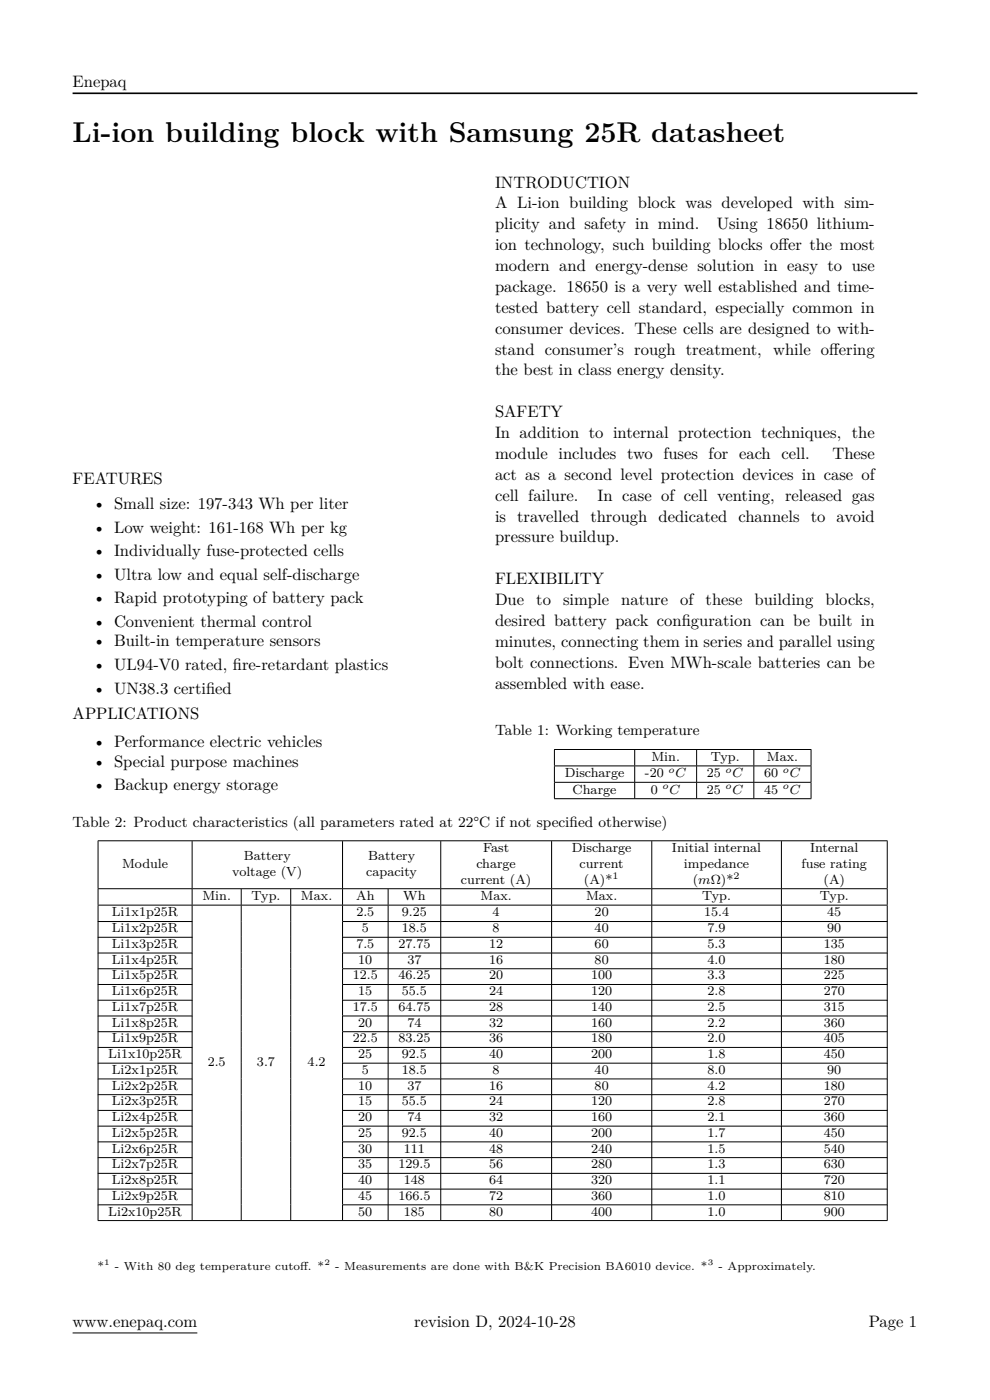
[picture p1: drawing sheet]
<svg xmlns="http://www.w3.org/2000/svg" width="210mm" height="297mm" viewBox="0 0 210 297" stroke-linecap="round" stroke-linejoin="round" font-family="sans-serif">
<defs><g id="words">
<text font-size="6.1" x="15.4" y="30.1">Li-ion building block with Samsung 25R datasheet</text>
<g font-size="3.5">
<text x="15.4" y="18.4">Enepaq</text>
<text x="105" y="39.8">INTRODUCTION</text>
<text x="105" y="44.2">A Li-ion building block was developed with sim-</text>
<text x="105" y="48.6">plicity and safety in mind.</text>
<text x="105" y="53.1">ion technology, such building blocks of</text>
<text x="152" y="48.6">Using 18650 lithium-</text>
<text x="165.1" y="53.1">fer the most</text>
<text x="105" y="57.5">modern and energy-dense solution in easy to use</text>
<text x="105" y="61.9">package. 18650 is a very well established and time-</text>
<text x="105" y="66.4">tested battery cell standard, especially common in</text>
<text x="105" y="70.8">consumer devices. These cells are designed to with-</text>
<text x="105" y="75.2">stand consumer’s rough treatment, while of</text>
<text x="175.9" y="75.2">fering</text>
<text x="105" y="79.6">the best in class energy density.</text>
<text x="105" y="88.5">SAFETY</text>
<text x="105" y="92.9">In addition to internal protection techniques, the</text>
<text x="105" y="97.4">module includes two fuses for each cell.</text>
<text x="105" y="101.8">act as a second level protection devices in case of</text>
<text x="176.6" y="97.4">These</text>
<text x="15.4" y="102.6">FEATURES</text>
<text x="19.7" y="108">• Small size: 197-343 Wh per liter</text>
<text x="105" y="106.2">cell failure.</text>
<text x="126.8" y="106.2">In case of cell venting, released gas</text>
<text x="19.7" y="113">• Low weight: 161-168 Wh per kg</text>
<text x="105" y="110.6">is travelled through dedicated channels to avoid</text>
<text x="19.7" y="118">• Individually fuse-protected cells</text>
<text x="105" y="115.1">pressure buildup.</text>
<text x="19.7" y="123">• Ultra low and equal self-discharge</text>
<text x="105" y="123.9">FLEXIBILITY</text>
<text x="19.7" y="128">• Rapid prototyping of battery pack</text>
<text x="105" y="128.4">Due</text>
<text x="113.8" y="128.4">to</text>
<text x="119.4" y="128.4">simple</text>
<text x="131.8" y="128.4">nature</text>
<text x="144.3" y="128.4">of these</text>
<text x="160.1" y="128.4">building</text>
<text x="175.1" y="128.4">blocks,</text>
<text x="19.7" y="133">• Convenient thermal control</text>
<text x="19.7" y="137.1">• Built-in temperature sensors</text>
<text x="105" y="132.8">desired battery pack conf</text>
<text x="105" y="137.2">minutes, connecting them in series and parallel using</text>
<text x="144.6" y="132.8">iguration can be built in</text>
<text x="19.7" y="142.2">• UL94-V0 rated, f</text>
<text x="49.4" y="142.2">ire-retardant plastics</text>
<text x="105" y="141.6">bolt connections. Even MWh-scale batteries can be</text>
<text x="19.7" y="147.2">• UN38.3 certif</text>
<text x="43.7" y="147.2">ied</text>
<text x="105" y="146.1">assembled with ease.</text>
<text x="15.4" y="152.5">APPLICATIONS</text>
<text x="19.7" y="158.6">• Performance electric vehicles</text>
<text x="19.7" y="162.7">• Special purpose machines</text>
<text x="19.7" y="167.7">• Backup energy storage</text>
<text x="15.4" y="281.6">www.enepaq.com</text>
<text x="87.9" y="281.6">revision D, 2024-10-28</text>
<text x="184.3" y="281.6">Page 1</text>
</g>
<g font-size="3.2">
<text x="105" y="156">Table 1: Working temperature</text>
<text x="15.4" y="175.4">Table 2: Product characteristics (all parameters rated at 22°C if not specif</text>
<text x="120.8" y="175.4">ied otherwise)</text>
</g>
<g font-size="2.8">
<text x="138.2" y="161.4">Min.</text>
<text x="150.8" y="161.4">Typ.</text>
<text x="162.7" y="161.4">Max.</text>
<text x="119.8" y="164.9">Discharge</text>
<text x="136.8" y="164.9">-20</text>
<text x="143.3" y="164.9">C</text>
<text x="149.9" y="164.9">25</text>
<text x="155.4" y="164.9">C</text>
<text x="162.1" y="164.9">60</text>
<text x="167.5" y="164.9">C</text>
<text x="121.5" y="168.4">Charge</text>
<text x="138.1" y="168.4">0</text>
<text x="142" y="168.4">C</text>
<text x="149.9" y="168.4">25</text>
<text x="155.4" y="168.4">C</text>
<text x="162.1" y="168.4">45</text>
<text x="167.5" y="168.4">C</text>
<text x="25.9" y="184.2">Module</text>
<text x="49.3" y="185.8">voltage (V)</text>
<text x="51.7" y="182.5">Battery</text>
<text x="77.7" y="185.8">capacity</text>
<text x="78.1" y="182.5">Battery</text>
<text x="101.1" y="184.1">charge</text>
<text x="102.5" y="180.8">Fast</text>
<text x="121.3" y="180.8">Discharge</text>
<text x="122.9" y="184.1">current</text>
<text x="142.5" y="180.8">Initial internal</text>
<text x="145.1" y="184.1">impedance</text>
<text x="170" y="184.1">fuse rating</text>
<text x="171.8" y="180.8">Internal</text>
<text x="42.9" y="190.9">Min.</text>
<text x="53.3" y="190.9">Typ.</text>
<text x="63.8" y="190.9">Max.</text>
<text x="75.5" y="190.9">Ah</text>
<text x="85.5" y="190.9">Wh</text>
<text x="97.8" y="187.5">current (A)</text>
<text x="101.9" y="190.9">Max.</text>
<text x="123.9" y="187.5">(A)*</text>
<text x="124.3" y="190.9">Max.</text>
<text x="147" y="187.5">(mΩ)*</text>
<text x="148.9" y="190.9">Typ.</text>
<text x="173.9" y="190.9">Typ.</text>
<text x="174.7" y="187.5">(A)</text>
<text x="23.7" y="194.4">Li1x1p25R</text>
<text x="23.7" y="197.8">Li1x2p25R</text>
<text x="75.6" y="194.4">2.5</text>
<text x="76.7" y="197.8">5</text>
<text x="85.3" y="194.4">9.25</text>
<text x="85.3" y="197.8">18.5</text>
<text x="104.5" y="194.4">4</text>
<text x="104.5" y="197.8">8</text>
<text x="126.1" y="194.4">20</text>
<text x="126.1" y="197.8">40</text>
<text x="149.3" y="194.4">15.4</text>
<text x="150.1" y="197.8">7.9</text>
<text x="175.5" y="194.4">45</text>
<text x="175.5" y="197.8">90</text>
<text x="23.7" y="201.1">Li1x3p25R</text>
<text x="75.6" y="201.1">7.5</text>
<text x="84.5" y="201.1">27.75</text>
<text x="103.8" y="201.1">12</text>
<text x="126.1" y="201.1">60</text>
<text x="150.1" y="201.1">5.3</text>
<text x="174.7" y="201.1">135</text>
<text x="23.7" y="204.4">Li1x4p25R</text>
<text x="23.7" y="207.8">Li1x5p25R</text>
<text x="74.8" y="207.8">12.5</text>
<text x="76" y="204.4">10</text>
<text x="84.5" y="207.8">46.25</text>
<text x="86.4" y="204.4">37</text>
<text x="103.8" y="204.4">16</text>
<text x="103.8" y="207.8">20</text>
<text x="125.4" y="207.8">100</text>
<text x="126.1" y="204.4">80</text>
<text x="150.1" y="204.4">4.0</text>
<text x="150.1" y="207.8">3.3</text>
<text x="174.7" y="204.4">180</text>
<text x="174.7" y="207.8">225</text>
<text x="23.7" y="211.1">Li1x6p25R</text>
<text x="23.7" y="214.5">Li1x7p25R</text>
<text x="74.8" y="214.5">17.5</text>
<text x="76" y="211.1">15</text>
<text x="84.5" y="214.5">64.75</text>
<text x="85.3" y="211.1">55.5</text>
<text x="103.8" y="211.1">24</text>
<text x="103.8" y="214.5">28</text>
<text x="125.4" y="211.1">120</text>
<text x="125.4" y="214.5">140</text>
<text x="150.1" y="211.1">2.8</text>
<text x="150.1" y="214.5">2.5</text>
<text x="174.7" y="211.1">270</text>
<text x="174.7" y="214.5">315</text>
<text x="23.7" y="217.8">Li1x8p25R</text>
<text x="23.7" y="221.1">Li1x9p25R</text>
<text x="74.8" y="221.1">22.5</text>
<text x="76" y="217.8">20</text>
<text x="84.5" y="221.1">83.25</text>
<text x="86.4" y="217.8">74</text>
<text x="103.8" y="217.8">32</text>
<text x="103.8" y="221.1">36</text>
<text x="125.4" y="217.8">160</text>
<text x="125.4" y="221.1">180</text>
<text x="150.1" y="217.8">2.2</text>
<text x="150.1" y="221.1">2.0</text>
<text x="174.7" y="217.8">360</text>
<text x="174.7" y="221.1">405</text>
<text x="23" y="224.5">Li1x10p25R</text>
<text x="23.7" y="227.8">Li2x1p25R</text>
<text x="44.1" y="226.1">2.5</text>
<text x="54.5" y="226.1">3.7</text>
<text x="65.3" y="226.1">4.2</text>
<text x="76" y="224.5">25</text>
<text x="76.7" y="227.8">5</text>
<text x="85.3" y="224.5">92.5</text>
<text x="85.3" y="227.8">18.5</text>
<text x="103.8" y="224.5">40</text>
<text x="104.5" y="227.8">8</text>
<text x="125.4" y="224.5">200</text>
<text x="126.1" y="227.8">40</text>
<text x="150.1" y="224.5">1.8</text>
<text x="150.1" y="227.8">8.0</text>
<text x="174.7" y="224.5">450</text>
<text x="175.5" y="227.8">90</text>
<text x="23.7" y="231.2">Li2x2p25R</text>
<text x="76" y="231.2">10</text>
<text x="86.4" y="231.2">37</text>
<text x="103.8" y="231.2">16</text>
<text x="126.1" y="231.2">80</text>
<text x="150.1" y="231.2">4.2</text>
<text x="174.7" y="231.2">180</text>
<text x="23.7" y="234.5">Li2x3p25R</text>
<text x="23.7" y="237.8">Li2x4p25R</text>
<text x="76" y="234.5">15</text>
<text x="76" y="237.8">20</text>
<text x="85.3" y="234.5">55.5</text>
<text x="86.4" y="237.8">74</text>
<text x="103.8" y="234.5">24</text>
<text x="103.8" y="237.8">32</text>
<text x="125.4" y="234.5">120</text>
<text x="125.4" y="237.8">160</text>
<text x="150.1" y="234.5">2.8</text>
<text x="150.1" y="237.8">2.1</text>
<text x="174.7" y="234.5">270</text>
<text x="174.7" y="237.8">360</text>
<text x="23.7" y="241.2">Li2x5p25R</text>
<text x="23.7" y="244.5">Li2x6p25R</text>
<text x="76" y="241.2">25</text>
<text x="76" y="244.5">30</text>
<text x="85.3" y="241.2">92.5</text>
<text x="85.7" y="244.5">111</text>
<text x="103.8" y="241.2">40</text>
<text x="103.8" y="244.5">48</text>
<text x="125.4" y="241.2">200</text>
<text x="125.4" y="244.5">240</text>
<text x="150.1" y="241.2">1.7</text>
<text x="150.1" y="244.5">1.5</text>
<text x="174.7" y="241.2">450</text>
<text x="174.7" y="244.5">540</text>
<text x="23.7" y="247.8">Li2x7p25R</text>
<text x="23.7" y="251.2">Li2x8p25R</text>
<text x="76" y="247.8">35</text>
<text x="76" y="251.2">40</text>
<text x="84.5" y="247.8">129.5</text>
<text x="85.7" y="251.2">148</text>
<text x="103.8" y="247.8">56</text>
<text x="103.8" y="251.2">64</text>
<text x="125.4" y="247.8">280</text>
<text x="125.4" y="251.2">320</text>
<text x="150.1" y="247.8">1.3</text>
<text x="150.1" y="251.2">1.1</text>
<text x="174.7" y="247.8">630</text>
<text x="174.7" y="251.2">720</text>
<text x="23" y="257.9">Li2x10p25R</text>
<text x="23.7" y="254.5">Li2x9p25R</text>
<text x="76" y="254.5">45</text>
<text x="76" y="257.9">50</text>
<text x="84.5" y="254.5">166.5</text>
<text x="85.7" y="257.9">185</text>
<text x="103.8" y="254.5">72</text>
<text x="103.8" y="257.9">80</text>
<text x="125.4" y="254.5">360</text>
<text x="125.4" y="257.9">400</text>
<text x="150.1" y="254.5">1.0</text>
<text x="150.1" y="257.9">1.0</text>
<text x="174.7" y="254.5">810</text>
<text x="174.7" y="257.9">900</text>
</g>
<g font-size="2.5">
<text x="20.7" y="269.4">*</text>
<text x="24.4" y="269.4">- With 80 deg temperature cutof</text>
<text x="63.7" y="269.4">f. *</text>
<text x="71.1" y="269.4">- Measurements are done with B&amp;K Precision BA6010 device. *</text>
<text x="152.4" y="269.4">- Approximately.</text>
</g>
<g font-size="2.1">
<text x="140.5" y="167.4">o</text>
<text x="141.8" y="163.9">o</text>
<text x="153.9" y="163.9">o</text>
<text x="153.9" y="167.4">o</text>
<text x="166.1" y="163.9">o</text>
<text x="166.1" y="167.4">o</text>
<text x="129.9" y="186.5">1</text>
<text x="155.6" y="186.5">2</text>
</g>
<g font-size="1.8">
<text x="22.1" y="268.3">1</text>
<text x="68.8" y="268.3">2</text>
<text x="150.1" y="268.3">3</text>
</g>
</g></defs>
<path d="M15.4 19.8h179.2" fill="none" stroke="#000" stroke-width=".35"/>
<g fill="none" stroke="#000" stroke-width=".21">
<path d="M117.5 159h54.6M117.6 159.1v3.3M134.6 159.1v3.3M147.8 159.1v3.3M159.9 159.1v3.3M172 159.1v3.3M20.7 178.4h167.6M20.8 178.4v10.1M40.8 178.4v10.1M72.7 178.4v10.1M93.5 178.4v10.1M117 178.4v10.1"/>
<path d="M117.5 162.5h54.6M117.5 166h54.6M117.5 169.4h54.6M117.6 162.6v3.3M117.6 166v3.4M134.6 162.6v3.3M134.6 166v3.4M138.3 178.4v10.1M147.8 162.6v3.3M147.8 166v3.4M159.9 162.6v3.3M159.9 166v3.4"/>
<path d="M165.8 178.4v10.1M172 162.6v3.3M172 166v3.4M188.2 178.4v10.1M20.7 188.5h167.6M20.7 192h167.6M20.7 195.5h20.1M20.7 198.8h20.1M20.8 188.6v3.3M20.8 192.1v66.8M40.8 188.6v3.3M40.8 192.1v66.8"/>
<path d="M51.2 188.6v3.3M51.2 192.1v66.8M61.7 188.6v3.3M61.7 192.1v66.8M72.7 188.6v3.3M72.7 192.1v66.8M72.7 195.5h115.6M72.7 198.8h115.6M82.3 188.6v3.3M82.3 192.1v66.8M93.5 188.6v3.3M93.5 192.1v66.8"/>
<path d="M117 188.6v3.3M117 192.1v66.8M138.3 188.6v3.3M138.3 192.1v66.8M165.8 188.6v3.3M165.8 192.1v66.8M188.2 188.6v3.3M188.2 192.1v66.8M20.7 202.2h20.1M20.7 205.5h20.1M20.7 208.9h20.1M20.7 212.2h20.1"/>
<path d="M20.7 215.5h20.1M20.7 218.9h20.1M72.7 202.2h115.6M72.7 205.5h115.6M72.7 208.9h115.6M72.7 212.2h115.6M72.7 215.5h115.6M72.7 218.9h115.6M20.7 222.2h20.1M20.7 225.5h20.1M20.7 228.9h20.1M20.7 232.2h20.1"/>
<path d="M20.7 235.6h20.1M20.7 238.9h20.1M72.7 222.2h115.6M72.7 225.5h115.6M72.7 228.9h115.6M72.7 232.2h115.6M72.7 235.6h115.6M72.7 238.9h115.6M20.7 242.2h20.1M20.7 245.6h20.1M20.7 248.9h20.1M20.7 252.3h20.1"/>
<path d="M20.7 255.6h20.1M20.7 258.9h167.6M72.7 242.2h115.6M72.7 245.6h115.6M72.7 248.9h115.6M72.7 252.3h115.6M72.7 255.6h115.6M15.4 282.8h26.5"/>
</g>
<use href="#words"/>
</svg>
